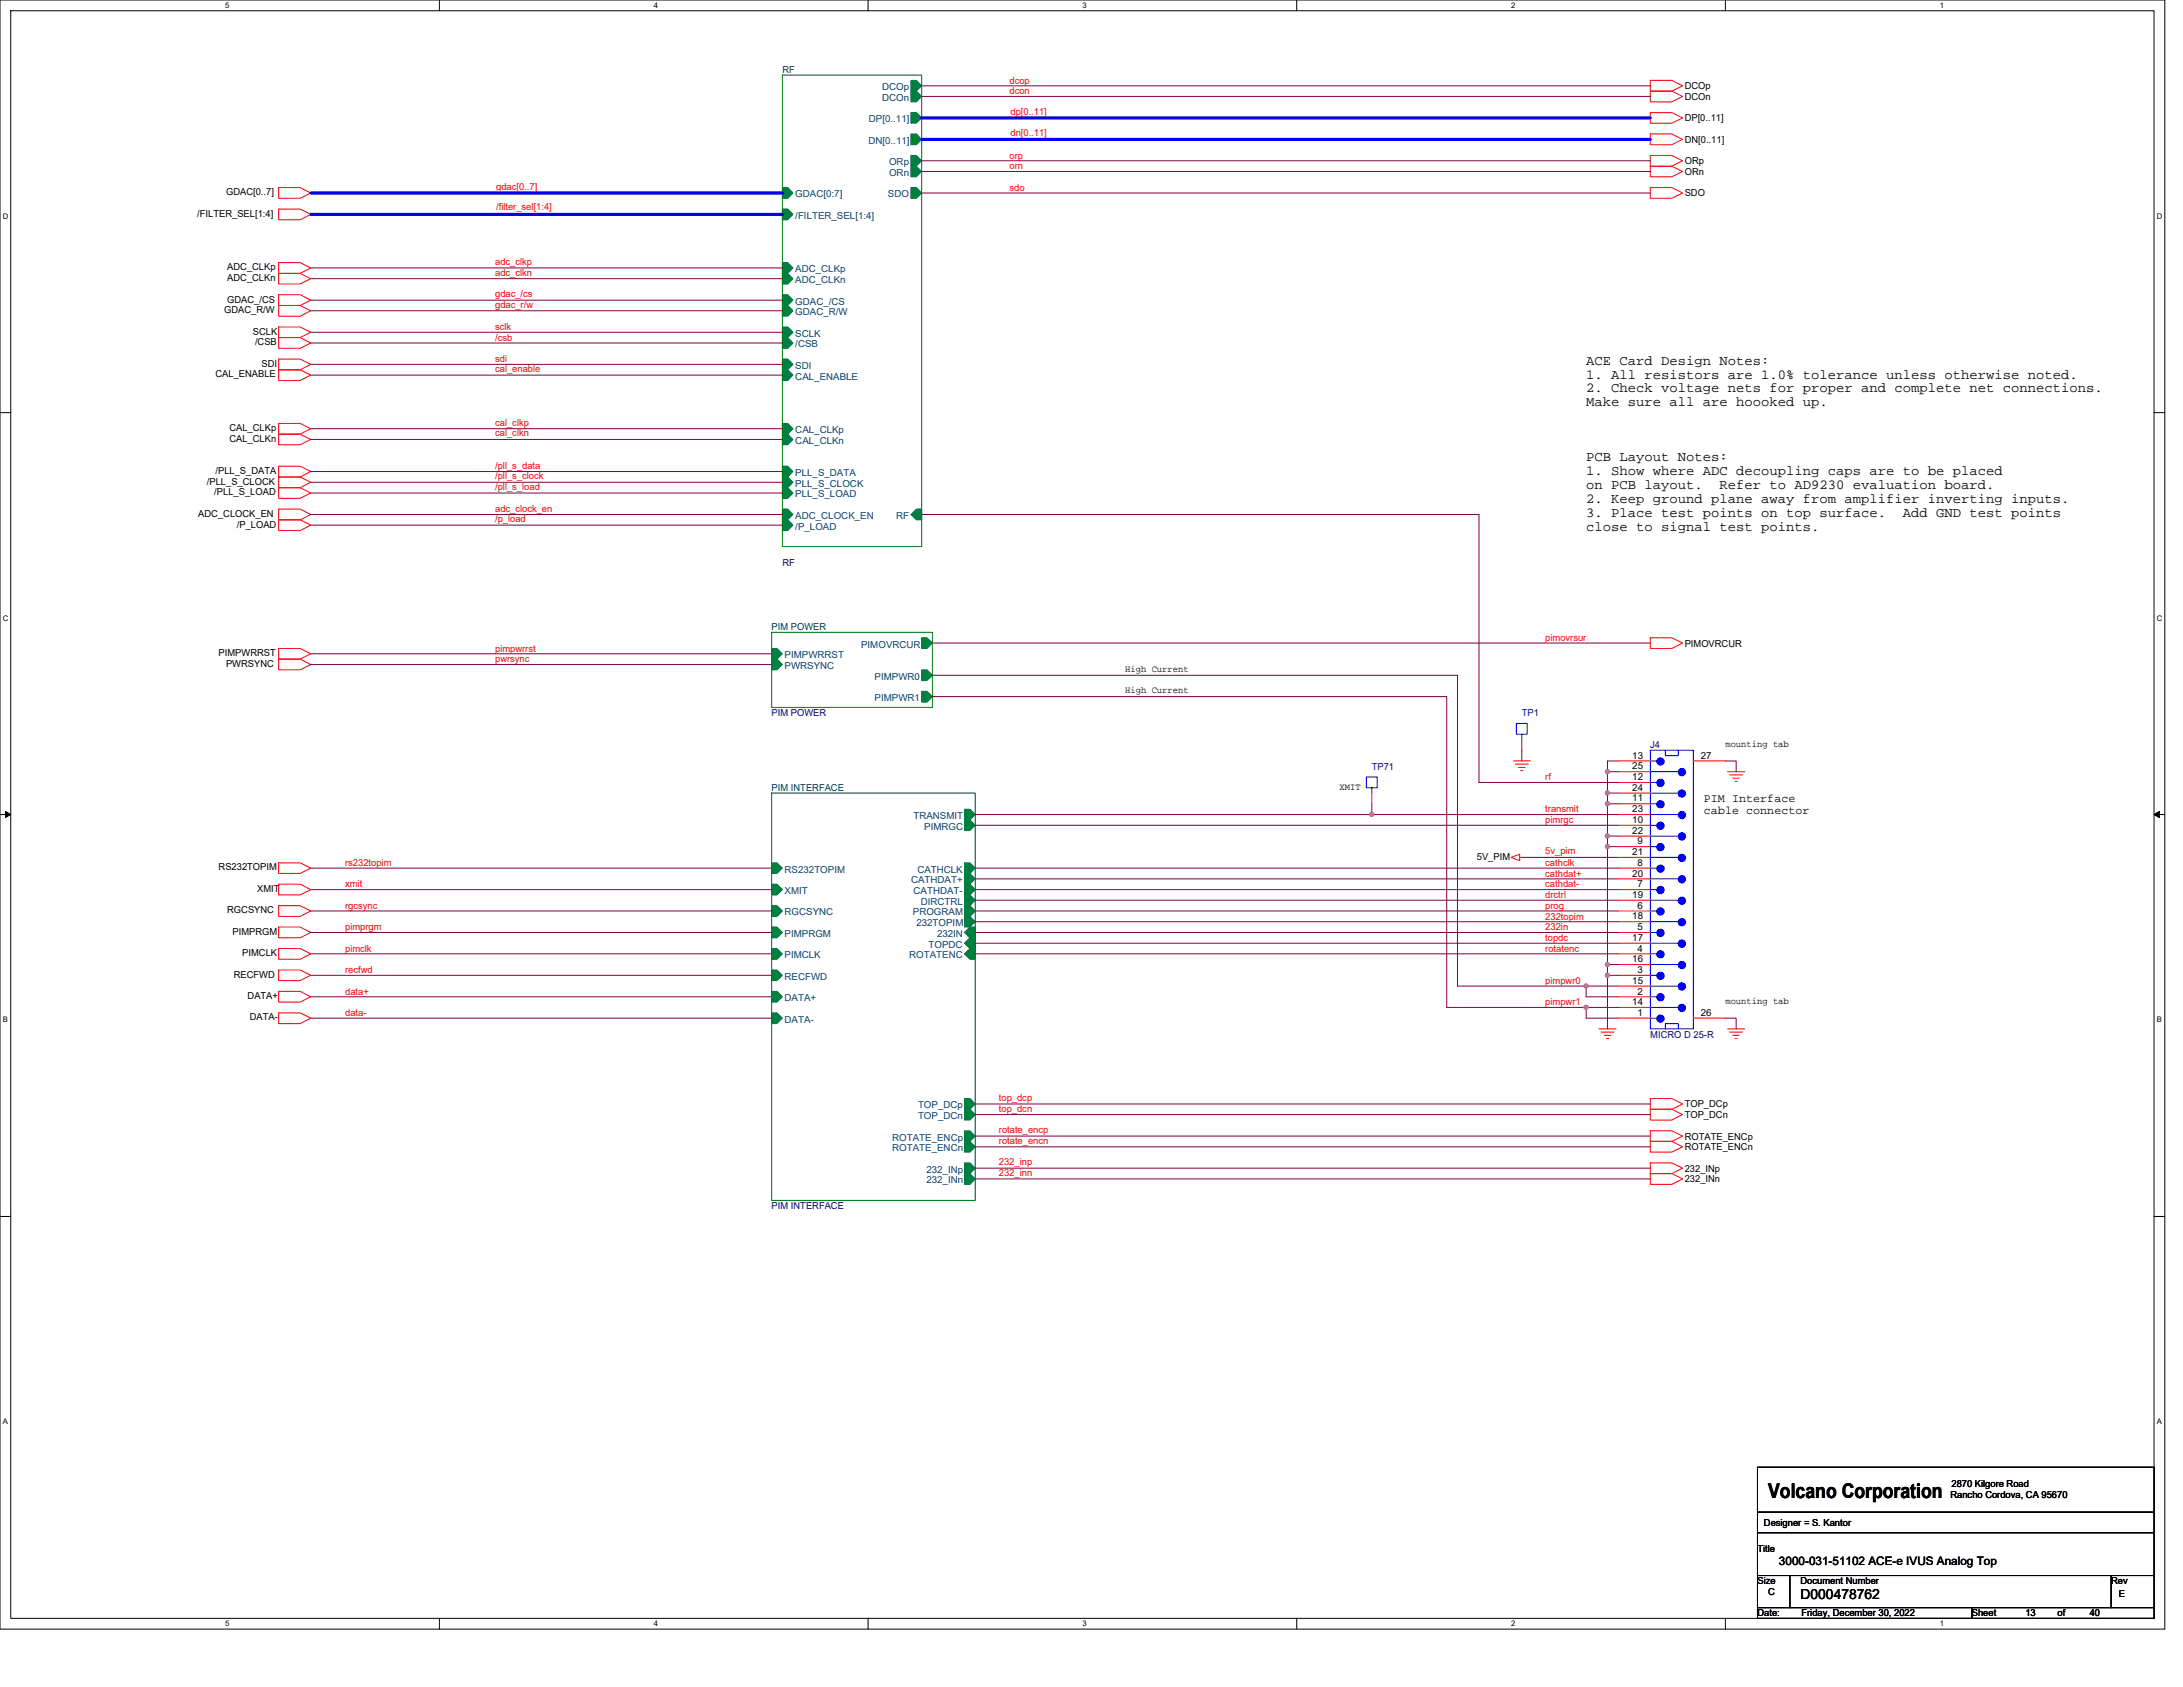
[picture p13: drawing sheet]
<svg xmlns="http://www.w3.org/2000/svg" width="279mm" height="216mm" viewBox="0 0 279 216" stroke-linecap="round" stroke-linejoin="round" font-family="sans-serif">
<defs><g id="words">
<text font-size="2.6" x="226.3" y="191.7">Volcano Corporation</text>
<g font-size="1.8">
<text x="203" y="46.7">ACE Card Design Notes:</text>
<text x="203" y="48.5">1. All resistors are 1.0% tolerance unless otherwise noted.</text>
<text x="203" y="50.2">2. Check voltage nets for proper and complete net connections.</text>
<text x="203" y="52">Make sure all are hoooked up.</text>
<text x="203" y="59">PCB Layout Notes:</text>
<text x="203" y="60.8">1. Show where ADC decoupling caps are to be placed</text>
<text x="203" y="62.6">on PCB layout.</text>
<text x="203" y="64.3">2. Keep ground plane away from amplifier inverting inputs.</text>
<text x="220.1" y="62.6">Refer to AD9230 evaluation board.</text>
<text x="203" y="66.1">3. Place test points on top surface.</text>
<text x="203" y="67.9">close to signal test points.</text>
<text x="243.5" y="66.1">Add GND test points</text>
<text x="230.4" y="204.6">D000478762</text>
</g>
<g font-size="1.5">
<text x="218.1" y="102.7">PIM Interface</text>
<text x="218.1" y="104.2">cable connector</text>
<text x="227.7" y="200.2">3000-031-51102 ACE-e IVUS Analog Top</text>
</g>
<g font-size="1.2" fill="#004040">
<text x="100.1" y="9.4">RF</text>
<text x="98.8" y="80.7">PIM POWER</text>
<text x="98.8" y="101.3">PIM INTERFACE</text>
</g>
<g font-size="1.2" fill="#004080">
<text x="112.9" y="11.6">DCOp</text>
<text x="111.2" y="15.7">DP[0..11]</text>
<text x="112.9" y="12.9">DCOn</text>
<text x="111.1" y="18.4">DN[0..11]</text>
<text x="113.8" y="22.5">ORn</text>
<text x="113.8" y="21.1">ORp</text>
<text x="101.8" y="25.3">GDAC[0:7]</text>
<text x="101.8" y="28">/FILTER_SEL[1:4]</text>
<text x="113.6" y="25.3">SDO</text>
<text x="101.8" y="34.9">ADC_CLKp</text>
<text x="101.8" y="36.2">ADC_CLKn</text>
<text x="101.8" y="39">GDAC_/CS</text>
<text x="101.8" y="40.3">GDAC_R/W</text>
<text x="101.8" y="43.1">SCLK</text>
<text x="101.8" y="44.5">/CSB</text>
<text x="101.8" y="47.2">SDI</text>
<text x="101.8" y="48.6">CAL_ENABLE</text>
<text x="101.8" y="56.8">CAL_CLKn</text>
<text x="101.8" y="55.4">CAL_CLKp</text>
<text x="101.8" y="63.7">PLL_S_LOAD</text>
<text x="101.8" y="62.3">PLL_S_CLOCK</text>
<text x="101.8" y="60.9">PLL_S_DATA</text>
<text x="101.8" y="66.4">ADC_CLOCK_EN</text>
<text x="101.8" y="67.8">/P_LOAD</text>
<text x="114.7" y="66.4">RF</text>
<text x="110.2" y="82.9">PIMOVRCUR</text>
<text x="100.4" y="84.2">PIMPWRRST</text>
<text x="100.4" y="85.6">PWRSYNC</text>
<text x="111.9" y="89.7">PIMPWR1</text>
<text x="111.9" y="87">PIMPWR0</text>
<text x="116.9" y="104.8">TRANSMIT</text>
<text x="118.3" y="106.2">PIMRGC</text>
<text x="100.4" y="111.7">RS232TOPIM</text>
<text x="116.6" y="113.1">CATHDAT+</text>
<text x="117.4" y="111.7">CATHCLK</text>
<text x="100.4" y="114.4">XMIT</text>
<text x="100.4" y="119.9">PIMPRGM</text>
<text x="100.4" y="117.2">RGCSYNC</text>
<text x="116.8" y="117.2">PROGRAM</text>
<text x="116.9" y="114.4">CATHDAT-</text>
<text x="117.3" y="118.5">232TOPIM</text>
<text x="117.9" y="115.8">DIRCTRL</text>
<text x="119.9" y="119.9">232IN</text>
<text x="100.4" y="125.4">RECFWD</text>
<text x="100.4" y="122.6">PIMCLK</text>
<text x="116.4" y="122.6">ROTATENC</text>
<text x="118.9" y="121.3">TOPDC</text>
<text x="100.4" y="128.1">DATA+</text>
<text x="100.4" y="130.9">DATA-</text>
<text x="117.5" y="143.2">TOP_DCn</text>
<text x="117.5" y="141.9">TOP_DCp</text>
<text x="114.2" y="147.3">ROTATE_ENCn</text>
<text x="114.2" y="146">ROTATE_ENCp</text>
<text x="118.6" y="151.4">232_INn</text>
<text x="118.6" y="150.1">232_INp</text>
</g>
<g font-size="1.2" fill="#f00">
<text x="129.2" y="10.7">dcop</text>
<text x="129.2" y="12.1">dcon</text>
<text x="129.3" y="14.7">dp[0..11]</text>
<text x="129.3" y="17.4">dn[0..11]</text>
<text x="129.2" y="21.7">orn</text>
<text x="129.2" y="20.3">orp</text>
<text x="63.5" y="24.3">gdac[0..7]</text>
<text x="63.5" y="26.9">/filter_sel[1:4]</text>
<text x="129.2" y="24.4">sdo</text>
<text x="63.4" y="33.9">adc_clkp</text>
<text x="63.4" y="35.3">adc_clkn</text>
<text x="63.4" y="38">gdac_/cs</text>
<text x="63.4" y="39.4">gdac_r/w</text>
<text x="63.4" y="42.2">sclk</text>
<text x="63.4" y="43.6">/csb</text>
<text x="63.4" y="47.6">cal_enable</text>
<text x="63.4" y="46.4">sdi</text>
<text x="63.4" y="55.9">cal_clkn</text>
<text x="63.4" y="54.5">cal_clkp</text>
<text x="63.4" y="60">/pll_s_data</text>
<text x="63.4" y="62.7">/pll_s_load</text>
<text x="63.4" y="61.3">/pll_s_clock</text>
<text x="63.4" y="65.5">adc_clock_en</text>
<text x="63.4" y="66.8">/p_load</text>
<text x="63.4" y="83.4">pimpwrrst</text>
<text x="197.8" y="82">pimovrsur</text>
<text x="63.4" y="84.8">pwrsync</text>
<text x="197.8" y="99.9">rf</text>
<text x="197.8" y="104">transmit</text>
<text x="197.8" y="105.3">pimrgc</text>
<text x="44.2" y="113.6">xmit</text>
<text x="44.2" y="110.8">rs232topim</text>
<text x="197.8" y="109.3">5v_pim</text>
<text x="197.8" y="112.2">cathdat+</text>
<text x="197.8" y="110.8">cathclk</text>
<text x="197.8" y="113.6">cathdat-</text>
<text x="44.2" y="119.1">pimprgm</text>
<text x="44.2" y="116.3">rgcsync</text>
<text x="197.8" y="117.7">232topim</text>
<text x="197.8" y="114.9">drctrl</text>
<text x="197.8" y="116.3">prog</text>
<text x="197.8" y="119.1">232in</text>
<text x="44.2" y="124.5">recfwd</text>
<text x="44.2" y="121.8">pimclk</text>
<text x="197.8" y="120.4">topdc</text>
<text x="197.8" y="121.8">rotatenc</text>
<text x="197.8" y="125.9">pimpwr0</text>
<text x="44.2" y="127.3">data+</text>
<text x="44.2" y="130">data-</text>
<text x="197.8" y="128.7">pimpwr1</text>
<text x="127.8" y="142.3">top_dcn</text>
<text x="127.8" y="140.9">top_dcp</text>
<text x="127.8" y="149.1">232_inp</text>
<text x="127.8" y="146.4">rotate_encn</text>
<text x="127.8" y="145">rotate_encp</text>
<text x="127.8" y="150.5">232_inn</text>
</g>
<g font-size="1.2">
<text x="215.6" y="11.4">DCOp</text>
<text x="215.6" y="12.8">DCOn</text>
<text x="215.6" y="15.5">DP[0..11]</text>
<text x="215.6" y="18.3">DN[0..11]</text>
<text x="215.6" y="21">ORp</text>
<text x="215.6" y="22.4">ORn</text>
<text x="25.3" y="27.7">/FILTER_SEL[1:4]</text>
<text x="28.9" y="25">GDAC[0..7]</text>
<text x="215.6" y="25.1">SDO</text>
<text x="29.1" y="34.6">ADC_CLKp</text>
<text x="29.1" y="36">ADC_CLKn</text>
<text x="28.7" y="40.1">GDAC_R/W</text>
<text x="29.1" y="38.7">GDAC_/CS</text>
<text x="32.4" y="42.8">SCLK</text>
<text x="32.6" y="44.2">/CSB</text>
<text x="33.5" y="46.9">SDI</text>
<text x="27.6" y="48.3">CAL_ENABLE</text>
<text x="29.4" y="55.2">CAL_CLKp</text>
<text x="29.4" y="56.5">CAL_CLKn</text>
<text x="26.5" y="62">/PLL_S_CLOCK</text>
<text x="27.4" y="63.4">/PLL_S_LOAD</text>
<text x="27.6" y="60.7">/PLL_S_DATA</text>
<text x="25.4" y="66.1">ADC_CLOCK_EN</text>
<text x="30.3" y="67.5">/P_LOAD</text>
<text x="28" y="84">PIMPWRRST</text>
<text x="215.6" y="82.7">PIMOVRCUR</text>
<text x="28.9" y="85.3">PWRSYNC</text>
<text x="144" y="86">High Current</text>
<text x="144" y="88.8">High Current</text>
<text x="220.8" y="95.6">mounting tab</text>
<text x="171.4" y="101.1">XMIT</text>
<text x="208.9" y="97.1">13</text>
<text x="208.9" y="98.5">25</text>
<text x="208.9" y="99.8">12</text>
<text x="208.9" y="101.2">24</text>
<text x="217.7" y="97.1">27</text>
<text x="208.9" y="102.6">11</text>
<text x="208.9" y="103.9">23</text>
<text x="208.9" y="105.3">10</text>
<text x="208.9" y="106.7">22</text>
<text x="28" y="111.4">RS232TOPIM</text>
<text x="189" y="110">5V_PIM</text>
<text x="208.9" y="109.4">21</text>
<text x="208.9" y="112.2">20</text>
<text x="209.6" y="108.1">9</text>
<text x="209.6" y="110.8">8</text>
<text x="209.6" y="113.6">7</text>
<text x="29.1" y="116.9">RGCSYNC</text>
<text x="29.8" y="119.6">PIMPRGM</text>
<text x="32.9" y="114.2">XMIT</text>
<text x="208.9" y="114.9">19</text>
<text x="208.9" y="117.7">18</text>
<text x="209.6" y="116.3">6</text>
<text x="209.6" y="119">5</text>
<text x="29.9" y="125.1">RECFWD</text>
<text x="31" y="122.4">PIMCLK</text>
<text x="208.9" y="120.4">17</text>
<text x="208.9" y="123.1">16</text>
<text x="208.9" y="125.9">15</text>
<text x="209.6" y="121.8">4</text>
<text x="209.6" y="124.5">3</text>
<text x="31.7" y="127.9">DATA+</text>
<text x="32" y="130.6">DATA-</text>
<text x="208.9" y="128.6">14</text>
<text x="209.6" y="127.3">2</text>
<text x="209.6" y="130">1</text>
<text x="217.7" y="130">26</text>
<text x="220.8" y="128.5">mounting tab</text>
<text x="215.6" y="141.7">TOP_DCp</text>
<text x="215.6" y="143.1">TOP_DCn</text>
<text x="215.6" y="149.9">232_INp</text>
<text x="215.6" y="145.8">ROTATE_ENCp</text>
<text x="215.6" y="147.2">ROTATE_ENCn</text>
<text x="215.6" y="151.3">232_INn</text>
<text x="249.6" y="191.8">Rancho Cordova, CA 95670</text>
<text x="249.8" y="190.3">2870 Kilgore Road</text>
<text x="225.8" y="195.3">Designer = S. Kantor</text>
<text x="224.9" y="198.6">Title</text>
<text x="224.9" y="202.8">Size</text>
<text x="230.4" y="202.8">Document Number</text>
<text x="270.2" y="202.8">Rev</text>
<text x="224.9" y="206.9">Date:</text>
<text x="226.3" y="204.1">C</text>
<text x="230.6" y="206.9">Friday, December 30, 2022</text>
<text x="252.4" y="206.9">Sheet</text>
<text x="259.2" y="206.9">13</text>
<text x="263.4" y="206.9">of</text>
<text x="267.5" y="206.9">40</text>
<text x="271.2" y="204.4">E</text>
</g>
<g font-size="1.2" fill="#000080">
<text x="100.1" y="72.5">RF</text>
<text x="98.8" y="91.7">PIM POWER</text>
<text x="194.8" y="91.7">TP1</text>
<text x="211.2" y="95.8">J4</text>
<text x="175.6" y="98.5">TP71</text>
<text x="211.2" y="132.8">MICRO D 25-R</text>
<text x="98.8" y="154.7">PIM INTERFACE</text>
</g>
<g font-size="1">
<text x="28.8" y="1">5</text>
<text x="83.7" y="1">4</text>
<text x="138.5" y="1">3</text>
<text x="193.4" y="1">2</text>
<text x="248.3" y="1">1</text>
<text x=".4" y="28">D</text>
<text x="276.1" y="28">D</text>
<text x=".4" y="79.4">C</text>
<text x="276.1" y="79.4">C</text>
<text x=".4" y="130.9">B</text>
<text x="276.1" y="130.9">B</text>
<text x=".4" y="182.3">A</text>
<text x="276.1" y="182.3">A</text>
<text x="28.8" y="208.2">5</text>
<text x="83.7" y="208.2">4</text>
<text x="138.5" y="208.2">3</text>
<text x="193.4" y="208.2">2</text>
<text x="248.3" y="208.2">1</text>
</g>
</g></defs>
<path d="M0 0h277.1v208.5h-277.1zM1.4 1.4h274.3v205.7h-274.3z" fill="none" stroke="#000" stroke-width=".13"/>
<g fill="#fff">
<path d="M28.8 .1h.6v1.1h-.6z"/>
<path d="M28.8 207.3h.6v1.1h-.6z"/>
</g>
<path d="M56.2 0v1.4M56.2 207.1v1.4" fill="none" stroke="#000" stroke-width=".13"/>
<g fill="#fff">
<path d="M83.7 .1h.5v1.1h-.5z"/>
<path d="M83.7 207.3h.5v1.1h-.5z"/>
</g>
<path d="M111.1 0v1.4M111.1 207.1v1.4" fill="none" stroke="#000" stroke-width=".13"/>
<g fill="#fff">
<path d="M138.5 .1h.6v1.1h-.6z"/>
<path d="M138.5 207.3h.6v1.1h-.6z"/>
</g>
<path d="M166 0v1.4M166 207.1v1.4" fill="none" stroke="#000" stroke-width=".13"/>
<g fill="#fff">
<path d="M193.4 .1h.6v1.1h-.6z"/>
<path d="M193.4 207.3h.6v1.1h-.6z"/>
</g>
<path d="M220.8 0v1.4M220.8 207.1v1.4" fill="none" stroke="#000" stroke-width=".13"/>
<g fill="#fff">
<path d="M248.3 .1h.5v1.1h-.5z"/>
<path d="M248.3 207.3h.5v1.1h-.5z"/>
<path d="M.4 27.1h.7v1.1h-.7z"/>
<path d="M276.1 27.1h.7v1.1h-.7z"/>
<path d="M.4 78.5h.7v1.1h-.7z"/>
<path d="M276.1 78.5h.7v1.1h-.7z"/>
</g>
<path d="M0 52.8h1.4M275.7 52.8h1.4" fill="none" stroke="#000" stroke-width=".13"/>
<g fill="#fff">
<path d="M.4 130h.6v1.1h-.6z"/>
<path d="M276.1 130h.6v1.1h-.6z"/>
</g>
<path d="M0 104.2h1.4M275.7 104.2h1.4" fill="none" stroke="#000" stroke-width=".13"/>
<path d="M.7 103.8l.7 .4-.7 .4zM275.7 104.2l.7-.4v.8z" fill="#000" stroke="#000" stroke-width=".13"/>
<g fill="#fff">
<path d="M.4 181.4h.6v1.1h-.6z"/>
<path d="M276.1 181.4h.6v1.1h-.6z"/>
</g>
<path d="M0 155.7h1.4M275.7 155.7h1.4M224.9 187.8h50.8v5.7h-50.8zM224.9 196.2h50.8v5.4h-50.8zM224.9 193.5h50.8v2.7h-50.8zM224.9 201.6h4.2v4.1h-4.2zM224.9 205.7h27.5v1.4h-27.5zM229.1 201.6h41.1v4.1h-41.1zM252.4 205.7h23.3v1.4h-23.3zM270.2 201.6h5.5v4.1h-5.5z" fill="none" stroke="#000" stroke-width=".13"/>
<g fill="none" stroke="#f00" stroke-width=".13">
<path d="M211.2 10.3h2.8l1.3 .7-1.3 .7h-2.8zM211.2 11.7h2.8l1.3 .6-1.3 .7h-2.8zM211.2 14.4h2.8l1.3 .7-1.3 .7h-2.8zM211.2 17.1h2.8l1.3 .7-1.3 .7h-2.8zM211.2 19.9h2.8l1.3 .7-1.3 .7h-2.8zM35.7 24h2.7l1.4 .7-1.4 .7h-2.7zM35.7 33.6h2.7l1.4 .7-1.4 .7h-2.7zM35.7 35h2.7l1.4 .7-1.4 .6h-2.7zM35.7 37.7h2.7l1.4 .7-1.4 .7h-2.7zM35.7 39.1h2.7l1.4 .7-1.4 .7h-2.7zM35.7 26.8h2.7l1.4 .6-1.4 .7h-2.7zM211.2 21.3h2.8l1.3 .6-1.3 .7h-2.8z"/>
<path d="M211.2 24h2.8l1.3 .7-1.3 .7h-2.8zM35.7 41.8h2.7l1.4 .7-1.4 .7h-2.7zM35.7 43.2h2.7l1.4 .7-1.4 .7h-2.7zM35.7 46h2.7l1.4 .6-1.4 .7h-2.7zM35.7 47.3h2.7l1.4 .7-1.4 .7h-2.7zM35.7 54.2h2.7l1.4 .7-1.4 .7h-2.7zM35.7 59.7h2.7l1.4 .6-1.4 .7h-2.7zM35.7 55.6h2.7l1.4 .6-1.4 .7h-2.7zM35.7 61h2.7l1.4 .7-1.4 .7h-2.7zM35.7 62.4h2.7l1.4 .7-1.4 .7h-2.7zM35.7 65.2h2.7l1.4 .6-1.4 .7h-2.7zM35.7 66.5h2.7l1.4 .7-1.4 .7h-2.7z"/>
<path d="M35.7 83h2.7l1.4 .7-1.4 .6h-2.7zM35.7 84.3h2.7l1.4 .7-1.4 .7h-2.7zM193.7 97.4h2.2M194 97.8h1.6M194.4 98.2h.8M194.6 98.6h.3M194.8 94.6v1.4M207.1 97.4h4.1M207.1 98.8h4.1M211.2 81.6h2.8l1.3 .7-1.3 .7h-2.8zM216.7 97.4h4.1M221.1 98.8h2.2"/>
<path d="M221.4 99.2h1.6M221.8 99.6h.8M222.1 100h.2M35.7 110.4h2.7l1.4 .7-1.4 .7h-2.7zM35.7 113.2h2.7l1.4 .7-1.4 .6h-2.7zM35.7 115.9h2.7l1.4 .7-1.4 .7h-2.7zM35.7 118.6h2.7l1.4 .7-1.4 .7h-2.7zM175.6 101.5v1.4M193.4 109.7l1.1-.4v.9zM194.5 109.7h.3M207.1 100.1h4.1M207.1 101.5h4.1"/>
<path d="M207.1 102.9h4.1M207.1 104.2h4.1M207.1 105.6h4.1M207.1 107h4.1M207.1 108.4h4.1M207.1 109.7h4.1M207.1 111.1h4.1M207.1 112.5h4.1M207.1 113.9h4.1M207.1 115.2h4.1M207.1 116.6h4.1M207.1 118h4.1"/>
<path d="M207.1 119.3h4.1M35.7 121.4h2.7l1.4 .7-1.4 .7h-2.7zM35.7 124.1h2.7l1.4 .7-1.4 .7h-2.7zM35.7 126.9h2.7l1.4 .7-1.4 .6h-2.7zM35.7 129.6h2.7l1.4 .7-1.4 .7h-2.7zM204.6 131.7h2.2M204.9 132.1h1.7M205.3 132.5h.9M205.6 132.9h.3M207.1 120.7h4.1M207.1 122.1h4.1M207.1 123.4h4.1"/>
<path d="M207.1 124.8h4.1M207.1 126.2h4.1M207.1 127.6h4.1M207.1 128.9h4.1M207.1 130.3h4.1M216.7 130.3h4.1M221.1 131.7h2.2M221.4 132.1h1.6M221.8 132.5h.8M222.1 132.9h.2M211.2 148.8h2.8l1.3 .7-1.3 .7h-2.8zM211.2 150.2h2.8l1.3 .7-1.3 .7h-2.8z"/>
<path d="M211.2 140.6h2.8l1.3 .7-1.3 .7h-2.8zM211.2 142h2.8l1.3 .6-1.3 .7h-2.8zM211.2 144.7h2.8l1.3 .7-1.3 .7h-2.8zM211.2 146.1h2.8l1.3 .7-1.3 .6h-2.8z"/>
</g>
<g fill="none" stroke="#00f" stroke-width=".13">
<path d="M174.9 99.4h1.4v1.4h-1.4zM194.1 92.6h1.4v1.4h-1.4zM194.8 94v.6M211.2 97.4h1.4M211.2 98.8h4.1M211.2 96h5.5v35.7h-5.5zM213.1 96v.7h1.7v-.7M175.6 100.8v.7M211.2 100.1h1.4M211.2 102.9h1.4M211.2 105.6h1.4M211.2 108.4h1.4"/>
<path d="M211.2 101.5h4.1M211.2 104.2h4.1M211.2 107h4.1M211.2 109.7h4.1M211.2 111.1h1.4M211.2 113.9h1.4M211.2 118h4.1M211.2 112.5h4.1M211.2 115.2h4.1M211.2 116.6h1.4M211.2 119.3h1.4M211.2 122.1h1.4"/>
<path d="M211.2 126.2h4.1M211.2 120.7h4.1M211.2 123.4h4.1M211.2 124.8h1.4M211.2 127.6h1.4M211.2 130.3h1.4M211.2 128.9h4.1M213.1 131.7v-.7h1.7v.7"/>
</g>
<g fill="#00f" stroke="#00f" stroke-width=".13">
<circle cx="212.5" cy="97.4" r=".47"/>
<circle cx="215.3" cy="98.8" r=".47"/>
<circle cx="215.3" cy="101.6" r=".47"/>
<circle cx="212.5" cy="100.2" r=".48"/>
<circle cx="215.3" cy="104.3" r=".47"/>
<circle cx="212.5" cy="102.9" r=".47"/>
<circle cx="215.3" cy="107" r=".47"/>
<circle cx="212.5" cy="105.7" r=".48"/>
<circle cx="215.3" cy="109.8" r=".47"/>
<circle cx="212.5" cy="108.4" r=".47"/>
<circle cx="215.3" cy="112.5" r=".47"/>
<circle cx="212.5" cy="111.2" r=".47"/>
<circle cx="215.3" cy="115.3" r=".47"/>
<circle cx="212.5" cy="113.9" r=".48"/>
<circle cx="215.3" cy="118" r=".47"/>
<circle cx="212.5" cy="116.6" r=".47"/>
<circle cx="215.3" cy="120.8" r=".47"/>
<circle cx="212.5" cy="119.4" r=".48"/>
<circle cx="215.3" cy="123.5" r=".47"/>
<circle cx="212.5" cy="122.1" r=".47"/>
<circle cx="215.3" cy="126.2" r=".47"/>
<circle cx="212.5" cy="124.9" r=".47"/>
<circle cx="215.3" cy="129" r=".47"/>
<circle cx="212.5" cy="127.6" r=".48"/>
<circle cx="212.5" cy="130.4" r=".47"/>
</g>
<g fill="#008040" stroke="#008040" stroke-width=".13">
<path d="M118 88.5h.6l.7 .7-.7 .7h-.6z" fill-rule="evenodd"/>
<path d="M118 85.7h.6l.7 .7-.7 .7h-.6z" fill-rule="evenodd"/>
<path d="M98.8 83h.6l.7 .7-.7 .6h-.6z" fill-rule="evenodd"/>
<path d="M98.8 84.3h.6l.7 .7-.7 .7h-.6z" fill-rule="evenodd"/>
<path d="M118 81.6h.6l.7 .7-.7 .7h-.6z" fill-rule="evenodd"/>
<path d="M123.4 119.3l.7-.7h.7v1.4h-.7z" fill-rule="evenodd"/>
<path d="M123.4 111.8h.7l.7 .7-.7 .7h-.7z" fill-rule="evenodd"/>
<path d="M123.4 117.3h.7l.7 .7-.7 .6h-.7z" fill-rule="evenodd"/>
<path d="M123.4 113.2h.7l.7 .7-.7 .6h-.7z" fill-rule="evenodd"/>
<path d="M123.4 142h.7l.7 .6-.7 .7h-.7z" fill-rule="evenodd"/>
<path d="M123.4 115.9h.7l.7 .7-.7 .7h-.7z" fill-rule="evenodd"/>
<path d="M123.4 103.6h.7l.7 .6-.7 .7h-.7z" fill-rule="evenodd"/>
<path d="M123.4 110.4h.7l.7 .7-.7 .7h-.7z" fill-rule="evenodd"/>
<path d="M123.4 140.6h.7l.7 .7-.7 .7h-.7z" fill-rule="evenodd"/>
<path d="M123.4 150.2h.7l.7 .7-.7 .7h-.7z" fill-rule="evenodd"/>
<path d="M123.4 104.9h.7l.7 .7-.7 .7h-.7z" fill-rule="evenodd"/>
<path d="M123.4 146.1h.7l.7 .7-.7 .6h-.7z" fill-rule="evenodd"/>
<path d="M123.4 148.8h.7l.7 .7-.7 .7h-.7z" fill-rule="evenodd"/>
<path d="M123.4 144.7h.7l.7 .7-.7 .7h-.7z" fill-rule="evenodd"/>
<path d="M123.4 122.1l.7-.7h.7v1.4h-.7z" fill-rule="evenodd"/>
<path d="M123.4 114.5h.7l.7 .7-.7 .7h-.7z" fill-rule="evenodd"/>
<path d="M123.4 120.7l.7-.7h.7v1.4h-.7z" fill-rule="evenodd"/>
<path d="M98.8 113.2h.6l.7 .7-.7 .6h-.6z" fill-rule="evenodd"/>
<path d="M98.8 118.6h.6l.7 .7-.7 .7h-.6z" fill-rule="evenodd"/>
<path d="M98.8 124.1h.6l.7 .7-.7 .7h-.6z" fill-rule="evenodd"/>
<path d="M98.8 110.4h.6l.7 .7-.7 .7h-.6z" fill-rule="evenodd"/>
<path d="M98.8 126.9h.6l.7 .7-.7 .6h-.6z" fill-rule="evenodd"/>
<path d="M98.8 115.9h.6l.7 .7-.7 .7h-.6z" fill-rule="evenodd"/>
<path d="M98.8 129.6h.6l.7 .7-.7 .7h-.6z" fill-rule="evenodd"/>
<path d="M98.8 121.4h.6l.7 .7-.7 .7h-.6z" fill-rule="evenodd"/>
<path d="M116.6 65.8l.7-.6h.7v1.3h-.7z" fill-rule="evenodd"/>
<path d="M100.1 35h.7l.7 .7-.7 .6h-.7z" fill-rule="evenodd"/>
<path d="M100.1 41.8h.7l.7 .7-.7 .7h-.7z" fill-rule="evenodd"/>
<path d="M100.1 43.2h.7l.7 .7-.7 .7h-.7z" fill-rule="evenodd"/>
<path d="M100.1 37.7h.7l.7 .7-.7 .7h-.7z" fill-rule="evenodd"/>
<path d="M100.1 24h.7l.7 .7-.7 .7h-.7z" fill-rule="evenodd"/>
<path d="M100.1 39.1h.7l.7 .7-.7 .7h-.7z" fill-rule="evenodd"/>
<path d="M116.6 24h.7l.7 .7-.7 .7h-.7z" fill-rule="evenodd"/>
<path d="M100.1 46h.7l.7 .6-.7 .7h-.7z" fill-rule="evenodd"/>
<path d="M100.1 47.3h.7l.7 .7-.7 .7h-.7z" fill-rule="evenodd"/>
<path d="M100.1 33.6h.7l.7 .7-.7 .7h-.7z" fill-rule="evenodd"/>
<path d="M116.6 21.3h.7l.7 .6-.7 .7h-.7z" fill-rule="evenodd"/>
<path d="M116.6 19.9h.7l.7 .7-.7 .7h-.7z" fill-rule="evenodd"/>
<path d="M116.6 11.7h.7l.7 .6-.7 .7h-.7z" fill-rule="evenodd"/>
<path d="M116.6 10.3h.7l.7 .7-.7 .7h-.7z" fill-rule="evenodd"/>
<path d="M116.6 14.4h.7l.7 .7-.7 .7h-.7z" fill-rule="evenodd"/>
<path d="M116.6 17.1h.7l.7 .7-.7 .7h-.7z" fill-rule="evenodd"/>
<path d="M100.1 55.6h.7l.7 .6-.7 .7h-.7z" fill-rule="evenodd"/>
<path d="M100.1 54.2h.7l.7 .7-.7 .7h-.7z" fill-rule="evenodd"/>
<path d="M100.1 62.4h.7l.7 .7-.7 .7h-.7z" fill-rule="evenodd"/>
<path d="M100.1 61h.7l.7 .7-.7 .7h-.7z" fill-rule="evenodd"/>
<path d="M100.1 59.7h.7l.7 .6-.7 .7h-.7z" fill-rule="evenodd"/>
<path d="M100.1 65.2h.7l.7 .6-.7 .7h-.7z" fill-rule="evenodd"/>
<path d="M100.1 66.5h.7l.7 .7-.7 .7h-.7z" fill-rule="evenodd"/>
<path d="M100.1 26.8h.7l.7 .6-.7 .7h-.7z" fill-rule="evenodd"/>
</g>
<path d="M100.1 9.6h17.9v60.4h-17.9zM98.8 80.9h20.5v9.6h-20.5zM98.8 101.5h26v52.1h-26z" fill="none" stroke="#008000" stroke-width=".13"/>
<g fill="none" stroke="#800040" stroke-width=".13">
<path d="M118 11h93.2M118 12.3h93.2M39.8 34.3h60.3M39.8 35.7h60.3M39.8 38.4h60.3M39.8 39.8h60.3M118 21.9h93.2M118 20.6h93.2M118 24.7h93.2M39.8 42.5h60.3M39.8 43.9h60.3M39.8 48h60.3"/>
<path d="M39.8 46.6h60.3M39.8 56.2h60.3M39.8 54.9h60.3M39.8 63.1h60.3M39.8 61.7h60.3M39.8 60.3h60.3M39.8 65.8h60.3M39.8 67.2h60.3M118 65.8h71.3v34.3h17.8M39.8 83.7h59M39.8 85h59M119.3 82.3h91.9"/>
<path d="M119.3 89.2h65.9v39.7h17.8M119.3 86.4h67.2v39.8h16.5M194.8 96v1.4M205.7 98.8v2.7M205.7 98.8h1.4M207.1 97.4h-1.4v1.4M220.8 97.4h1.4v1.4M39.8 119.3h59M39.8 116.6h59M39.8 111.1h59M39.8 113.9h59M124.8 112.5h82.3"/>
<path d="M124.8 111.1h82.3M124.8 113.9h82.3M124.8 115.2h82.3M124.8 116.6h82.3M124.8 119.3h82.3M124.8 105.6h82.3M124.8 118h82.3M175.6 104.2h31.5M175.6 102.9v1.3h-50.8M194.8 109.7h12.3M205.7 107v1.4M205.7 101.5h1.4"/>
<path d="M205.7 102.9h1.4M205.7 107h1.4M205.7 108.4h1.4M205.7 108.4v16.4h1.4M205.7 102.9v4.1M205.7 101.5v1.4M39.8 124.8h59M39.8 122.1h59M39.8 127.6h59M39.8 130.3h59M124.8 120.7h82.3M124.8 122.1h82.3"/>
<path d="M203 126.2v1.4h4.1M203 128.9v1.4h4.1M203 128.9h4.1M203 126.2h4.1M205.7 123.4h1.4M205.7 124.8v6.9M220.8 130.3h1.4v1.4M124.8 150.9h86.4M124.8 149.5h86.4M124.8 146.8h86.4M124.8 145.4h86.4M124.8 142.6h86.4"/>
<path d="M124.8 141.3h86.4"/>
</g>
<g fill="#f0f" stroke="#f0f" stroke-width=".13">
<circle cx="205.7" cy="124.8" r=".27"/>
<circle cx="205.7" cy="107" r=".27"/>
<circle cx="205.7" cy="102.9" r=".27"/>
<circle cx="205.7" cy="101.5" r=".27"/>
<circle cx="205.7" cy="98.8" r=".27"/>
<circle cx="205.7" cy="123.4" r=".27"/>
<circle cx="205.7" cy="108.3" r=".27"/>
<circle cx="203" cy="126.2" r=".27"/>
<circle cx="203" cy="128.9" r=".27"/>
<circle cx="175.6" cy="104.2" r=".27"/>
</g>
<path d="M118 15.1h93.2M118 17.8h93.2M39.8 24.7h60.3M39.8 27.4h60.3" fill="none" stroke="#00f" stroke-width=".4"/>
<use href="#words"/>
</svg>
